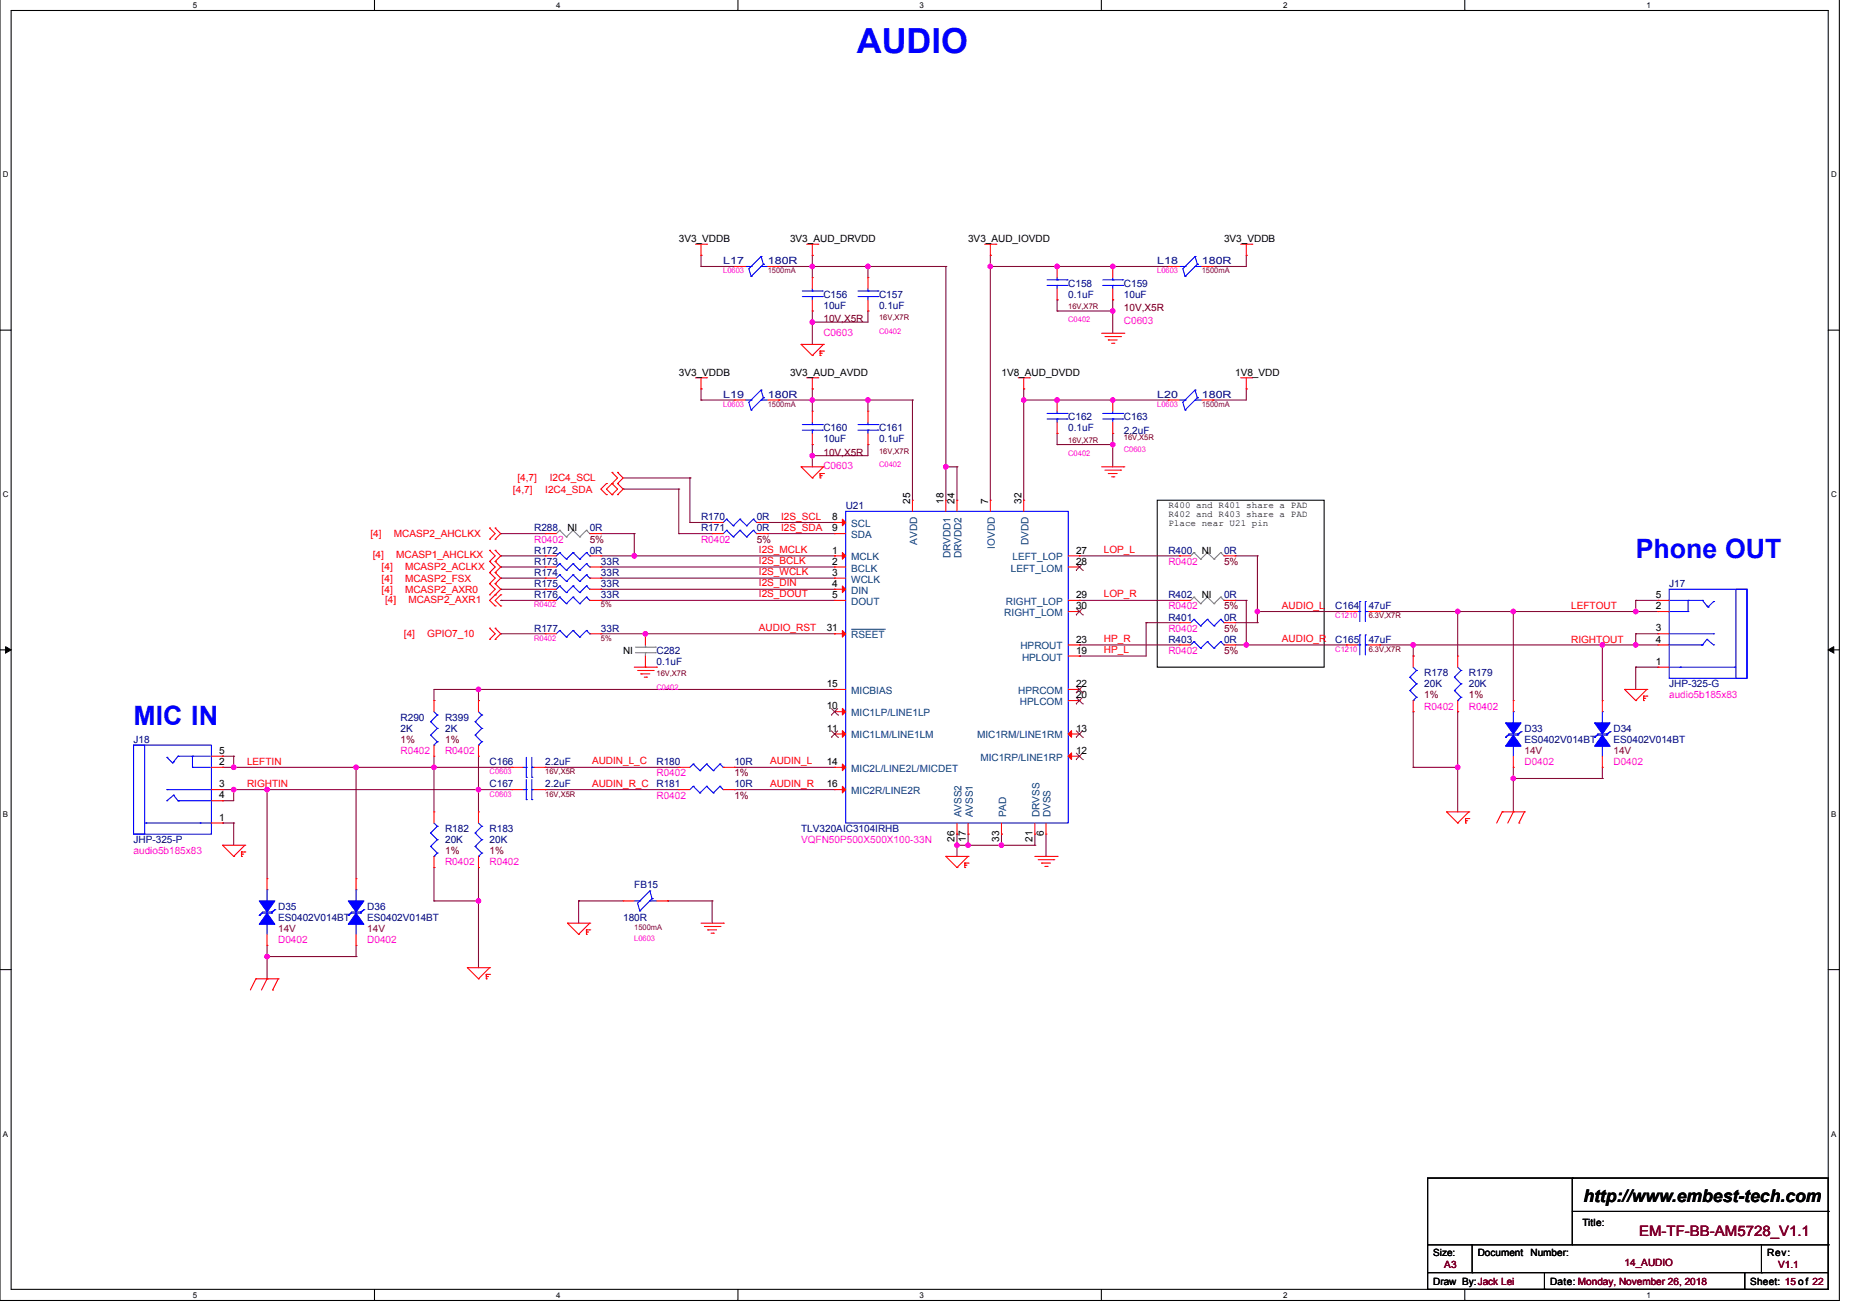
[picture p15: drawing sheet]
<svg xmlns="http://www.w3.org/2000/svg" width="297mm" height="210mm" viewBox="0 0 297 210" stroke-linecap="round" stroke-linejoin="round" font-family="sans-serif">
<defs><g id="words">
<text font-size="5.5" fill="#00f" x="136.9" y="8.4">AUDIO</text>
<g font-size="4.3" fill="#00f">
<text x="261.4" y="89.1">Phone OUT</text>
<text x="21.3" y="115.8">MIC IN</text>
</g>
<text font-size="2.8" x="253" y="192">http://www.embest-tech.com</text>
<text font-size="2.3" fill="#800000" x="261.9" y="197.4">EM-TF-BB-AM5728_V1.1</text>
<g font-size="1.6">
<text x="108.5" y="38.7">3V3_VDDB</text>
<text x="126.2" y="38.7">3V3_AUD_DRVDD</text>
<text x="154.7" y="38.7">3V3_AUD_IOVDD</text>
<text x="195.6" y="38.7">3V3_VDDB</text>
<text x="108.5" y="60">3V3_VDDB</text>
<text x="126.2" y="60">3V3_AUD_AVDD</text>
<text x="160" y="60">1V8_AUD_DVDD</text>
<text x="197.4" y="60">1V8_VDD</text>
<text x="133" y="83.1">8</text>
<text x="145.4" y="80.4" transform="rotate(-90 145.4 80.4)">25</text>
<text x="150.8" y="80.4" transform="rotate(-90 150.8 80.4)">18</text>
<text x="152.5" y="80.4" transform="rotate(-90 152.5 80.4)">24</text>
<text x="157.9" y="80.4" transform="rotate(-90 157.9 80.4)">7</text>
<text x="163.2" y="80.4" transform="rotate(-90 163.2 80.4)">32</text>
<text x="90.7" y="84.9">NI</text>
<text x="133" y="88.4">1</text>
<text x="133" y="84.9">9</text>
<text x="171.9" y="88.4">27</text>
<text x="192" y="88.4">NI</text>
<text x="133" y="90.2">2</text>
<text x="133" y="92">3</text>
<text x="133" y="93.8">4</text>
<text x="133" y="95.5">5</text>
<text x="171.9" y="90.2">28</text>
<text x="171.9" y="95.5">29</text>
<text x="192" y="95.5">NI</text>
<text x="264.6" y="95.5">5</text>
<text x="132.1" y="100.9">31</text>
<text x="171.9" y="97.3">30</text>
<text x="264.6" y="97.3">2</text>
<text x="264.6" y="100.9">3</text>
<text x="99.6" y="104.4">NI</text>
<text x="171.9" y="104.4">19</text>
<text x="171.9" y="102.7">23</text>
<text x="264.6" y="106.2">1</text>
<text x="264.6" y="102.7">4</text>
<text x="132.1" y="113.3">10</text>
<text x="132.1" y="109.8">15</text>
<text x="171.9" y="111.5">20</text>
<text x="171.9" y="109.8">22</text>
<text x="132.1" y="116.9">11</text>
<text x="171.9" y="116.9">13</text>
<text x="35" y="122.2">2</text>
<text x="35" y="125.8">3</text>
<text x="35" y="120.4">5</text>
<text x="132.1" y="122.2">14</text>
<text x="132.1" y="125.8">16</text>
<text x="171.9" y="120.4">12</text>
<text x="35" y="131.1">1</text>
<text x="35" y="127.5">4</text>
<text x="152.5" y="134.5" transform="rotate(-90 152.5 134.5)">26</text>
<text x="154.3" y="134.5" transform="rotate(-90 154.3 134.5)">17</text>
<text x="159.6" y="134.5" transform="rotate(-90 159.6 134.5)">33</text>
<text x="165" y="134.5" transform="rotate(-90 165 134.5)">21</text>
<text x="166.8" y="133.6" transform="rotate(-90 166.8 133.6)">6</text>
<text x="252.8" y="195.8">Title:</text>
<text x="229" y="200.6">Size:</text>
<text x="236.1" y="200.7">Document</text>
<text x="244.6" y="200.7">Number:</text>
<text x="282.3" y="200.7">Rev:</text>
<text x="229" y="205.3">Draw By:Jack Lei</text>
<text x="247.7" y="205.3">Date: Monday, November 26, 2018</text>
<text x="279.7" y="205.3">Sheet: 15 of 22</text>
</g>
<g font-size="1.6" fill="#000080">
<text x="115.6" y="42.2">L17</text>
<text x="122.7" y="42.2">180R</text>
<text x="131.6" y="47.6">C156</text>
<text x="140.5" y="47.6">C157</text>
<text x="170.7" y="45.8">C158</text>
<text x="170.7" y="47.6">0.1uF</text>
<text x="179.6" y="45.8">C159</text>
<text x="179.6" y="47.6">10uF</text>
<text x="184.9" y="42.2">L18</text>
<text x="192" y="42.2">180R</text>
<text x="131.6" y="49.3">10uF</text>
<text x="140.5" y="49.3">0.1uF</text>
<text x="115.6" y="63.6">L19</text>
<text x="122.7" y="63.6">180R</text>
<text x="184.9" y="63.6">L20</text>
<text x="192" y="63.6">180R</text>
<text x="131.6" y="68.9">C160</text>
<text x="131.6" y="70.7">10uF</text>
<text x="140.5" y="68.9">C161</text>
<text x="140.5" y="70.7">0.1uF</text>
<text x="170.7" y="67.1">C162</text>
<text x="170.7" y="68.9">0.1uF</text>
<text x="179.6" y="67.1">C163</text>
<text x="179.6" y="69.3">2.2uF</text>
<text x="112" y="83.1">R170</text>
<text x="120.9" y="83.1">0R</text>
<text x="135.1" y="81.3">U21</text>
<text x="85.3" y="88.5">R172</text>
<text x="85.3" y="84.9">R288</text>
<text x="94.2" y="88.5">0R</text>
<text x="94.2" y="84.9">0R</text>
<text x="112" y="84.9">R171</text>
<text x="120.9" y="84.9">0R</text>
<text x="186.7" y="88.5">R400</text>
<text x="195.6" y="88.5">0R</text>
<text x="85.3" y="92">R174</text>
<text x="85.3" y="93.8">R175</text>
<text x="85.3" y="95.6">R176</text>
<text x="85.3" y="90.2">R173</text>
<text x="96" y="92">33R</text>
<text x="96" y="93.8">33R</text>
<text x="96" y="95.6">33R</text>
<text x="96" y="90.2">33R</text>
<text x="186.7" y="95.6">R402</text>
<text x="195.6" y="95.6">0R</text>
<text x="266.7" y="93.8">J17</text>
<text x="85.3" y="100.9">R177</text>
<text x="96" y="100.9">33R</text>
<text x="186.7" y="99.1">R401</text>
<text x="195.6" y="99.1">0R</text>
<text x="213.4" y="97.3">C164</text>
<text x="218.7" y="97.3">47uF</text>
<text x="104.9" y="104.5">C282</text>
<text x="104.9" y="106.2">0.1uF</text>
<text x="186.7" y="102.7">R403</text>
<text x="195.6" y="102.7">0R</text>
<text x="213.4" y="102.7">C165</text>
<text x="218.7" y="102.7">47uF</text>
<text x="227.6" y="108">R178</text>
<text x="227.6" y="109.8">20K</text>
<text x="234.7" y="108">R179</text>
<text x="234.7" y="109.8">20K</text>
<text x="266.7" y="109.8">JHP-325-G</text>
<text x="21.3" y="118.7">J18</text>
<text x="64" y="115.1">R290</text>
<text x="64" y="116.9">2K</text>
<text x="71.1" y="115.1">R399</text>
<text x="71.1" y="116.9">2K</text>
<text x="243.6" y="116.9">D33</text>
<text x="243.6" y="118.7">ES0402V014BT</text>
<text x="257.8" y="116.9">D34</text>
<text x="257.8" y="118.7">ES0402V014BT</text>
<text x="78.2" y="122.2">C166</text>
<text x="78.2" y="125.8">C167</text>
<text x="87.1" y="122.2">2.2uF</text>
<text x="87.1" y="125.8">2.2uF</text>
<text x="104.9" y="122.2">R180</text>
<text x="104.9" y="125.8">R181</text>
<text x="117.3" y="122.2">10R</text>
<text x="117.3" y="125.8">10R</text>
<text x="21.3" y="134.7">JHP-325-P</text>
<text x="71.1" y="132.9">R182</text>
<text x="71.1" y="134.7">20K</text>
<text x="78.2" y="132.9">R183</text>
<text x="78.2" y="134.7">20K</text>
<text x="128" y="132.9">TLV320AIC3104IRHB</text>
<text x="101.3" y="141.8">FB15</text>
<text x="44.4" y="145.4">D35</text>
<text x="44.4" y="147.1">ES0402V014BT</text>
<text x="58.7" y="145.4">D36</text>
<text x="58.7" y="147.1">ES0402V014BT</text>
<text x="99.6" y="147.1">180R</text>
</g>
<g font-size="1.6" fill="#800000">
<text x="131.6" y="51.5">10V,X5R</text>
<text x="179.6" y="49.7">10V,X5R</text>
<text x="131.6" y="72.8">10V,X5R</text>
<text x="94.2" y="86.7">5%</text>
<text x="120.9" y="86.7">5%</text>
<text x="195.6" y="90.2">5%</text>
<text x="195.6" y="97.3">5%</text>
<text x="195.6" y="100.9">5%</text>
<text x="195.6" y="104.5">5%</text>
<text x="227.6" y="111.6">1%</text>
<text x="234.7" y="111.6">1%</text>
<text x="64" y="118.7">1%</text>
<text x="71.1" y="118.7">1%</text>
<text x="117.3" y="124">1%</text>
<text x="117.3" y="127.6">1%</text>
<text x="71.1" y="136.5">1%</text>
<text x="78.2" y="136.5">1%</text>
<text x="230.8" y="202.6">A3</text>
<text x="259.6" y="202.3">14_AUDIO</text>
<text x="284.1" y="202.6">V1.1</text>
</g>
<g font-size="1.6" fill="#f0f">
<text x="131.6" y="53.6">C0603</text>
<text x="179.6" y="51.8">C0603</text>
<text x="131.6" y="74.9">C0603</text>
<text x="85.3" y="86.7">R0402</text>
<text x="112" y="86.7">R0402</text>
<text x="186.7" y="90.2">R0402</text>
<text x="186.7" y="97.3">R0402</text>
<text x="186.7" y="100.9">R0402</text>
<text x="186.7" y="104.5">R0402</text>
<text x="227.6" y="113.4">R0402</text>
<text x="234.7" y="113.4">R0402</text>
<text x="266.7" y="111.6">audio5b185x83</text>
<text x="64" y="120.5">R0402</text>
<text x="71.1" y="120.5">R0402</text>
<text x="104.9" y="124">R0402</text>
<text x="243.6" y="122.2">D0402</text>
<text x="257.8" y="122.2">D0402</text>
<text x="104.9" y="127.6">R0402</text>
<text x="21.3" y="136.5">audio5b185x83</text>
<text x="128" y="134.7">VQFN50P500X500X100-33N</text>
<text x="71.1" y="138.2">R0402</text>
<text x="78.2" y="138.2">R0402</text>
<text x="44.4" y="150.7">D0402</text>
<text x="58.7" y="150.7">D0402</text>
</g>
<g font-size="1.6" fill="#f00">
<text x="82.7" y="76.9">[4,7]</text>
<text x="87.8" y="76.9">I2C4_SCL</text>
<text x="82" y="78.7">[4,7]</text>
<text x="87.1" y="78.7">I2C4_SDA</text>
<text x="124.8" y="83">I2S_SCL</text>
<text x="59.2" y="85.8">[4]</text>
<text x="59.6" y="89.2">[4]</text>
<text x="62.9" y="85.8">MCASP2_AHCLKX</text>
<text x="63.3" y="89.2">MCASP1_AHCLKX</text>
<text x="121.3" y="88.3">I2S_MCLK</text>
<text x="124.8" y="84.8">I2S_SDA</text>
<text x="176.4" y="88.3">LOP_L</text>
<text x="61" y="92.9">[4]</text>
<text x="61" y="94.7">[4]</text>
<text x="61" y="91.1">[4]</text>
<text x="64.7" y="92.9">MCASP2_FSX</text>
<text x="64.7" y="94.7">MCASP2_AXR0</text>
<text x="64.7" y="91.1">MCASP2_ACLKX</text>
<text x="121.3" y="91.9">I2S_WCLK</text>
<text x="121.3" y="93.7">I2S_DIN</text>
<text x="121.3" y="95.4">I2S_DOUT</text>
<text x="121.3" y="90.1">I2S_BCLK</text>
<text x="176.4" y="95.4">LOP_R</text>
<text x="61.5" y="96.3">[4]</text>
<text x="64.5" y="101.8">[4]</text>
<text x="65.3" y="96.3">MCASP2_AXR1</text>
<text x="68.3" y="101.8">GPIO7_10</text>
<text x="121.3" y="100.8">AUDIO_RST</text>
<text x="204.8" y="97.2">AUDIO_L</text>
<text x="251.1" y="97.3">LEFTOUT</text>
<text x="176.4" y="104.3">HP_L</text>
<text x="176.4" y="102.6">HP_R</text>
<text x="204.8" y="102.6">AUDIO_R</text>
<text x="251.1" y="102.7">RIGHTOUT</text>
<text x="39.5" y="122.2">LEFTIN</text>
<text x="39.5" y="125.8">RIGHTIN</text>
<text x="94.6" y="122.1">AUDIN_L_C</text>
<text x="94.6" y="125.7">AUDIN_R_C</text>
<text x="123" y="122.1">AUDIN_L</text>
<text x="123" y="125.7">AUDIN_R</text>
</g>
<g font-size="1.6" fill="#004080">
<text x="136" y="89.5">MCLK</text>
<text x="136" y="84.2">SCL</text>
<text x="136" y="86">SDA</text>
<text x="146.5" y="87" transform="rotate(-90 146.5 87)">AVDD</text>
<text x="151.9" y="89.2" transform="rotate(-90 151.9 89.2)">DRVDD1</text>
<text x="153.6" y="89.2" transform="rotate(-90 153.6 89.2)">DRVDD2</text>
<text x="159" y="87.7" transform="rotate(-90 159 87.7)">IOVDD</text>
<text x="161.8" y="89.5">LEFT_LOP</text>
<text x="164.3" y="87.1" transform="rotate(-90 164.3 87.1)">DVDD</text>
<text x="136" y="91.3">BCLK</text>
<text x="136" y="93.1">WCLK</text>
<text x="136" y="94.9">DIN</text>
<text x="161.5" y="91.3">LEFT_LOM</text>
<text x="136" y="96.6">DOUT</text>
<text x="136" y="102">RSEET</text>
<text x="160.5" y="98.4">RIGHT_LOM</text>
<text x="160.7" y="96.6">RIGHT_LOP</text>
<text x="163" y="103.7">HPROUT</text>
<text x="163.3" y="105.5">HPLOUT</text>
<text x="136" y="110.9">MICBIAS</text>
<text x="162.7" y="110.9">HPRCOM</text>
<text x="163" y="112.6">HPLCOM</text>
<text x="136" y="114.4">MIC1LP/LINE1LP</text>
<text x="136" y="118">MIC1LM/LINE1LM</text>
<text x="156.1" y="118">MIC1RM/LINE1RM</text>
<text x="136" y="123.3">MIC2L/LINE2L/MICDET</text>
<text x="156.6" y="121.5">MIC1RP/LINE1RP</text>
<text x="136" y="126.9">MIC2R/LINE2R</text>
<text x="153.6" y="130.6" transform="rotate(-90 153.6 130.6)">AVSS2</text>
<text x="155.4" y="130.6" transform="rotate(-90 155.4 130.6)">AVSS1</text>
<text x="160.8" y="130.6" transform="rotate(-90 160.8 130.6)">PAD</text>
<text x="166.1" y="130.6" transform="rotate(-90 166.1 130.6)">DRVSS</text>
<text x="167.9" y="130.6" transform="rotate(-90 167.9 130.6)">DVSS</text>
</g>
<g font-size="1.6" fill="#800040">
<text x="243.6" y="120.5">14V</text>
<text x="257.8" y="120.5">14V</text>
<text x="44.4" y="148.9">14V</text>
<text x="58.7" y="148.9">14V</text>
</g>
<g font-size="1.5">
<text x="186.7" y="81.1">R400 and R401 share a PAD</text>
<text x="186.7" y="82.6">R402 and R403 share a PAD</text>
<text x="186.7" y="84">Place near U21 pin</text>
</g>
<g font-size="1.3">
<text x="30.8" y="1.2">5</text>
<text x="88.9" y="1.2">4</text>
<text x="146.9" y="1.2">3</text>
<text x="205" y="1.2">2</text>
<text x="263.1" y="1.2">1</text>
<text x=".4" y="28.3">D</text>
<text x="292.6" y="28.3">D</text>
<text x=".4" y="79.4">C</text>
<text x="292.6" y="79.4">C</text>
<text x=".4" y="130.5">B</text>
<text x="292.6" y="130.5">B</text>
<text x=".4" y="181.6">A</text>
<text x="292.6" y="181.6">A</text>
<text x="30.8" y="207.3">5</text>
<text x="88.9" y="207.3">4</text>
<text x="146.9" y="207.3">3</text>
<text x="205" y="207.3">2</text>
<text x="263.1" y="207.3">1</text>
</g>
<g font-size="1.2" fill="#f0f">
<text x="115.6" y="43.7">L0603</text>
<text x="184.9" y="43.7">L0603</text>
<text x="140.5" y="53.3">C0402</text>
<text x="170.7" y="51.5">C0402</text>
<text x="115.6" y="65">L0603</text>
<text x="184.9" y="65">L0603</text>
<text x="140.5" y="74.6">C0402</text>
<text x="170.7" y="72.8">C0402</text>
<text x="179.6" y="72.1">C0603</text>
<text x="85.3" y="97">R0402</text>
<text x="213.4" y="98.8">C1210</text>
<text x="85.3" y="102.4">R0402</text>
<text x="213.4" y="104.1">C1210</text>
<text x="104.9" y="110.2">C0402</text>
<text x="78.2" y="123.7">C0603</text>
<text x="78.2" y="127.2">C0603</text>
<text x="101.3" y="150.4">L0603</text>
</g>
<g font-size="1.2" fill="#800040">
<text x="122.7" y="43.7">1500mA</text>
<text x="192" y="43.7">1500mA</text>
<text x="122.7" y="65">1500mA</text>
<text x="192" y="65">1500mA</text>
<text x="101.3" y="148.6">1500mA</text>
</g>
<g font-size="1.2" fill="#800000">
<text x="140.5" y="51.2">16V,X7R</text>
<text x="170.7" y="49.4">16V,X7R</text>
<text x="170.7" y="70.7">16V,X7R</text>
<text x="179.6" y="70.4">16V,X5R</text>
<text x="140.5" y="72.5">16V,X7R</text>
<text x="96" y="97">5%</text>
<text x="218.7" y="98.8">6.3V,X7R</text>
<text x="96" y="102.4">5%</text>
<text x="218.7" y="104.1">6.3V,X7R</text>
<text x="104.9" y="108">16V,X7R</text>
<text x="87.1" y="123.7">16V,X5R</text>
<text x="87.1" y="127.2">16V,X5R</text>
</g>
</g></defs>
<path d="M0 -.1v207.8h293.9v-207.8M1.8 1.7h290.3v204.3h-290.3z" fill="none" stroke="#000" stroke-width=".17"/>
<g fill="#fff">
<path d="M30.8 .1h.7v1.4h-.7z"/>
<path d="M30.8 206.1h.7v1.5h-.7z"/>
</g>
<path d="M59.8 -.1v1.8M59.8 206v1.7" fill="none" stroke="#000" stroke-width=".17"/>
<g fill="#fff">
<path d="M88.9 .1h.7v1.4h-.7z"/>
<path d="M88.9 206.1h.7v1.5h-.7z"/>
</g>
<path d="M117.9 -.1v1.8M117.9 206v1.7" fill="none" stroke="#000" stroke-width=".17"/>
<g fill="#fff">
<path d="M146.9 .1h.7v1.4h-.7z"/>
<path d="M146.9 206.1h.7v1.5h-.7z"/>
</g>
<path d="M176 -.1v1.8M176 206v1.7" fill="none" stroke="#000" stroke-width=".17"/>
<g fill="#fff">
<path d="M205 .1h.7v1.4h-.7z"/>
<path d="M205 206.1h.7v1.5h-.7z"/>
</g>
<path d="M234.1 -.1v1.8M234.1 206v1.7" fill="none" stroke="#000" stroke-width=".17"/>
<g fill="#fff">
<path d="M263.1 .1h.7v1.4h-.7z"/>
<path d="M263.1 206.1h.7v1.5h-.7z"/>
<path d="M.4 27.2h1v1.4h-1z"/>
<path d="M292.6 27.2h.9v1.4h-.9z"/>
<path d="M.4 78.3h1v1.4h-1z"/>
<path d="M292.6 78.3h.9v1.4h-.9z"/>
</g>
<path d="M0 52.7h1.8M292.1 52.7h1.8" fill="none" stroke="#000" stroke-width=".17"/>
<g fill="#fff">
<path d="M.4 129.3h.9v1.5h-.9z"/>
<path d="M292.6 129.3h.8v1.5h-.8z"/>
</g>
<path d="M0 103.8h1.8M292.1 103.8h1.8" fill="none" stroke="#000" stroke-width=".17"/>
<path d="M.9 103.3l.9 .5-.9 .5zM292.1 103.8l.9-.5v1z" fill="#000" stroke="#000" stroke-width=".16"/>
<g fill="#fff">
<path d="M.4 180.4h.9v1.4h-.9z"/>
<path d="M292.6 180.4h.8v1.4h-.8z"/>
</g>
<g fill="none" stroke="#000" stroke-width=".17">
<path d="M184.9 79.9h26.7v26.7h-26.7zM0 154.9h1.8M292.1 154.9h1.8M228.1 188.2h64v17.8h-64zM228.1 198.9h64M235.2 198.9v4.4M251.2 188.2h.1M251.2 188.2v10.7M251.2 193.5h40.9M281.5 198.9v4.4M292.1 198.9h.1M292.1 193.5h.1"/>
<path d="M228.1 203.3h.1M228.1 203.3h64M235.2 203.3h.1M246.8 206h.1M246.8 203.3v2.7M278.8 206h.1M278.8 203.3v2.7M281.5 203.3h.1"/>
</g>
<g fill="none" stroke="#800040" stroke-width=".17">
<path d="M112 42.6h.1M112 40.8h.1M112 40.8v1.8M112 42.6h5.3M124.5 42.6h.1M124.5 42.6h26.6M129.8 51.5h.1M129.8 42.6h.1M129.8 49.7h.1M129.8 40.8h.1M129.8 40.8v3.5M129.8 49.7v5.3"/>
<path d="M138.7 42.6h.1M138.7 49.7h.1M138.7 42.6v1.7M138.7 49.7v1.8h-8.9M151.1 42.6h.1M151.1 42.6v37.3M158.2 40.8h.1M158.2 42.6h.1M158.2 42.6h28.5M158.2 40.8v39.1M168.9 47.9h.1M168.9 49.7h.1"/>
<path d="M168.9 47.9v1.8M168.9 49.7h8.9M177.8 47.9h.1M177.8 42.6h.1M177.8 49.7h.1M177.8 47.9v5.3M186.7 42.6h.1M193.8 42.6h.1M199.1 40.8h.1M199.1 40.8v1.8h-5.3M99.6 78.1h.1M99.6 78.1h8.9"/>
<path d="M99.6 76.4h10.6M108.5 78.1h.1M108.5 78.1v7.1M110.2 76.4h.1M110.2 76.4v7.1M112 63.9h.1M112 62.1h.1M112 63.9h5.3M112 62.1v1.8M124.5 63.9h.1M124.5 63.9h21.3M129.8 72.8h.1"/>
<path d="M129.8 63.9h.1M129.8 62.1h.1M129.8 71h.1M129.8 62.1v3.6M129.8 71v3.6M138.7 63.9h.1M138.7 71h.1M138.7 71v1.8h-8.9M138.7 63.9v1.8M145.8 63.9h.1M145.8 63.9v16M151.1 74.6h.1"/>
<path d="M151.1 74.6h1.8M152.9 74.6h.1M152.9 74.6v5.3M163.6 62.1h.1M163.6 63.9h.1M163.6 63.9h23.1M163.6 62.1v17.8M168.9 69.2h.1M168.9 71h.1M168.9 69.2v1.8M168.9 71h8.9M177.8 69.2h.1"/>
<path d="M177.8 63.9h.1M177.8 71h.1M177.8 69.2v5.4M186.7 63.9h.1M193.8 63.9h.1M199.1 62.1h.1M199.1 62.1v1.8h-5.3M80 88.8h.1M80 90.6h.1M80 92.4h.1M80 94.1h.1M80 95.9h.1"/>
<path d="M80 85.2h.1M80 88.8h7.1M80 90.6h7.1M80 92.4h7.1M80 94.1h7.1M80 95.9h7.1M80 85.2h7.1M96 92.4h.1M96 94.1h.1M96 95.9h.1M96 90.6h.1M96 88.8h37.3"/>
<path d="M96 90.6h37.3M96 92.4h37.3M96 94.1h37.3M96 95.9h37.3M96 85.2h5.3M101.3 88.8h.1M101.3 85.2h.1M101.3 85.2v3.6M108.5 85.2h.1M108.5 85.2h5.3M110.2 83.5h.1M110.2 83.5h3.6"/>
<path d="M122.7 85.2h.1M122.7 83.5h.1M122.7 85.2h10.6M122.7 83.5h10.6M133.3 88.8h.1M172.5 95.9h.1M172.5 88.8h16M172.5 95.9h16M183.1 99.5h.1M183.1 99.5v5.3h-10.6M183.1 99.5h5.4M188.5 88.8h.1"/>
<path d="M197.4 88.8h3.5M197.4 95.9h1.7M197.4 99.5h3.5M199.1 95.9h.1M199.1 95.9v7.1M200.9 88.8h.1M200.9 97.7h.1M200.9 99.5h.1M200.9 97.7h14.2M200.9 88.8v10.7M215.1 97.7h.1M220.5 97.7h.1"/>
<path d="M220.5 97.7h44.4M232.9 97.7h.1M232.9 97.7v7.1M241.8 97.7h.1M241.8 97.7v14.2M261.4 97.7h.1M261.4 95.9h.1M261.4 95.9h3.5M261.4 95.9v1.8M69.3 111.9h.1M76.5 111.9h.1M76.5 110.1h.1"/>
<path d="M76.5 110.1v1.8M80 101.2h.1M80 101.2h7.1M96 101.2h37.3M103.1 101.2h.1M133.3 110.1h.1M133.3 101.2h.1M133.3 110.1h-64v1.8M172.5 104.8h.1M172.5 103h.1M172.5 103h16M197.4 103h17.7"/>
<path d="M199.1 103h.1M215.1 103h.1M220.5 103h.1M220.5 103h44.4M225.8 113.7h.1M225.8 104.8h.1M225.8 103h.1M225.8 103v1.8M225.8 113.7v8.9M232.9 113.7h.1M232.9 113.7v16M256 103h.1"/>
<path d="M256 103v8.9M261.4 106.6h.1M261.4 101.2h.1M261.4 103h.1M261.4 101.2v1.8M261.4 106.6v3.5M261.4 101.2h3.5M261.4 106.6h3.5M35.6 126.1h.1M35.6 127.9h.1M35.6 122.6h.1M35.6 120.8h.1"/>
<path d="M35.6 131.5h.1M35.6 126.1h46.2M35.6 122.6h46.2M35.6 120.8h1.7M35.6 131.5h1.7M37.3 120.8h.1M37.3 131.5h.1M37.3 126.1h.1M37.3 126.1v1.8h-1.7M37.3 120.8v1.8M37.3 131.5v3.5M42.7 126.1h.1"/>
<path d="M42.7 126.1v14.3M56.9 122.6h.1M56.9 122.6v17.8M69.3 138.6h.1M69.3 122.6h.1M69.3 120.8v8.9M69.3 138.6v5.3M76.5 138.6h.1M76.5 126.1h.1M76.5 120.8v8.9M76.5 138.6v16M87.1 122.6h.1"/>
<path d="M87.1 126.1h.1M87.1 126.1h21.4M87.1 122.6h21.4M117.3 122.6h.1M117.3 126.1h.1M117.3 126.1h16M117.3 122.6h16M152.9 133.2h.1M152.9 135h.1M152.9 133.2v3.6M152.9 135h12.5M154.7 133.2h.1"/>
<path d="M154.7 135h.1M154.7 133.2v1.8M160 133.2h.1M160 135h.1M160 133.2v1.8M165.4 135h.1M165.4 133.2v1.8M167.1 136.8h.1M167.1 133.2v3.6M225.8 122.6h.1M225.8 122.6h7.1M232.9 122.6h.1"/>
<path d="M241.8 124.4h.1M241.8 122.6v7.1M241.8 124.4h14.2M256 124.4h.1M256 122.6v1.8M42.7 152.8h.1M42.7 156.4h.1M42.7 151v5.4M42.7 152.8h14.2M56.9 152.8h.1M56.9 151v1.8M69.3 143.9h.1"/>
<path d="M69.3 143.9h7.2M76.5 143.9h.1M92.5 143.9h.1M92.5 143.9v3.6M92.5 143.9h7.1M106.7 143.9h.1M106.7 143.9h7.1M113.8 143.9h.1M113.8 143.9v3.6"/>
</g>
<g fill="#f0f" stroke="#f0f" stroke-width=".17">
<circle cx="129.8" cy="72.8" r=".35"/>
<circle cx="138.7" cy="63.9" r=".35"/>
<circle cx="129.8" cy="63.9" r=".35"/>
<circle cx="37.3" cy="122.6" r=".35"/>
<circle cx="56.9" cy="122.6" r=".35"/>
<circle cx="37.3" cy="126.1" r=".35"/>
<circle cx="76.4" cy="143.9" r=".35"/>
<circle cx="69.3" cy="122.6" r=".35"/>
<circle cx="232.9" cy="97.7" r=".35"/>
<circle cx="225.8" cy="103" r=".35"/>
<circle cx="232.9" cy="122.6" r=".35"/>
<circle cx="177.8" cy="71" r=".35"/>
<circle cx="129.8" cy="51.5" r=".35"/>
<circle cx="129.8" cy="42.6" r=".35"/>
<circle cx="138.7" cy="42.6" r=".35"/>
<circle cx="151.1" cy="74.6" r=".35"/>
<circle cx="177.8" cy="49.7" r=".35"/>
<circle cx="158.2" cy="42.6" r=".35"/>
<circle cx="168.9" cy="42.6" r=".35"/>
<circle cx="168.9" cy="63.9" r=".35"/>
<circle cx="163.6" cy="63.9" r=".35"/>
<circle cx="152.9" cy="135" r=".35"/>
<circle cx="160" cy="135" r=".35"/>
<circle cx="154.7" cy="135" r=".35"/>
<circle cx="241.8" cy="97.7" r=".35"/>
<circle cx="256" cy="103" r=".35"/>
<circle cx="261.4" cy="103" r=".35"/>
<circle cx="42.7" cy="126.1" r=".35"/>
<circle cx="76.4" cy="126.1" r=".35"/>
<circle cx="42.7" cy="152.8" r=".35"/>
<circle cx="241.8" cy="124.4" r=".35"/>
<circle cx="177.8" cy="42.6" r=".35"/>
<circle cx="177.8" cy="63.9" r=".35"/>
<circle cx="101.3" cy="88.8" r=".35"/>
<circle cx="76.4" cy="110.1" r=".35"/>
<circle cx="103.1" cy="101.2" r=".35"/>
<circle cx="261.4" cy="97.7" r=".35"/>
<circle cx="200.9" cy="97.7" r=".35"/>
<circle cx="199.1" cy="103" r=".35"/>
</g>
<g fill="none" stroke="#f00" stroke-width=".17">
<path d="M111.1 39h1.8M112 39v1.8M112.9 39h.1M128.9 39h1.8M129.8 39v1.8M130.7 39h.1M157.4 39h1.7M158.2 39v1.8M159.1 39h.1M198.2 39h1.8M199.1 39v1.8M200 39h.1"/>
<path d="M112 40.8h.1M117.3 42.6h.1M117.3 42.6h1.8M122.7 42.6h1.8M124.5 42.6h.1M128 55h.1M128 55h3.6M128 55l1.8 1.8M129.8 40.8h.1M129.8 56.8h.1M129.8 44.3h.1M129.8 49.7h.1"/>
<path d="M129.8 44.3v1.8M129.8 47.9v1.8M131 56.1h.1M131 56.8h.1M131 56.4h.1M131 56.1v.7M131 56.1h.6M131 56.4h.4M131.6 55h.1M131.6 56.1h.1M131.6 55l-1.8 1.8M138.7 44.3h.1"/>
<path d="M138.7 49.7h.1M138.7 44.3v1.8M138.7 47.9v1.8M158.2 40.8h.1M168.9 42.6h.1M168.9 47.9h.1M168.9 42.6v1.7M168.9 46.1v1.8M176 53.2h3.6M176.6 53.8h2.4M177.1 54.3h.1M177.1 54.3h1.4"/>
<path d="M177.6 54.8h.4M177.8 42.6h.1M177.8 47.9h.1M177.8 42.6v1.7M177.8 46.1v1.8M178 54.8h.1M179 53.8h.1M179.6 53.2h.1M186.7 42.6h.1M186.7 42.6h1.8M192 42.6h1.8M193.8 42.6h.1"/>
<path d="M199.1 40.8h.1M96.9 77.2h.1M96.9 79h.1M96.9 77.2l-.9 .9 .9 .9M97.8 77.2h.1M97.8 75.5h.1M97.8 79h.1M97.8 75.5l.9 .9-1.8 1.7 .9 .9M97.8 77.2l.9 .9-.9 .9M98.7 75.5h.1M98.7 77.2h.1M98.7 79h.1"/>
<path d="M98.7 75.5l.9 .9-.9 .8M98.7 77.2l.9 .9-.9 .9M111.1 60.3h1.8M112 62.1h.1M112 60.3v1.8M112.9 60.3h.1M117.3 63.9h.1M117.3 63.9h1.8M122.7 63.9h1.8M124.5 63.9h.1M128 74.6h.1M128 74.6h3.6"/>
<path d="M128 74.6l1.8 1.8M128.9 60.3h1.8M129.8 76.4h.1M129.8 62.1h.1M129.8 65.7h.1M129.8 71h.1M129.8 60.3v1.8M129.8 65.7v1.8M129.8 69.2v1.8M130.7 60.3h.1M131 75.6h.1M131 76.4h.1"/>
<path d="M131 76h.1M131 75.6h.6M131 75.6v.8M131 76h.4M131.6 74.6h.1M131.6 75.6h.1M131.6 74.6l-1.8 1.8M138.7 65.7h.1M138.7 71h.1M138.7 65.7v1.8M138.7 69.2v1.8M145.8 79.9h.1"/>
<path d="M145.8 79.9v1.8M151.1 79.9h.1M151.1 79.9v1.8M152.9 79.9h.1M152.9 79.9v1.8M158.2 79.9h.1M158.2 79.9v1.8M162.7 60.3h1.8M163.6 62.1h.1M163.6 79.9h.1M163.6 60.3v1.8M163.6 79.9v1.8"/>
<path d="M164.5 60.3h.1M168.9 63.9h.1M168.9 69.2h.1M168.9 63.9v1.8M168.9 67.5v1.7M176 74.6h3.6M176.6 75.1h2.4M177.1 75.6h.1M177.1 75.6h1.4M177.6 76.2h.4M177.8 63.9h.1M177.8 69.2h.1"/>
<path d="M177.8 63.9v1.8M177.8 67.5v1.7M178 76.2h.1M179 75.1h.1M179.6 74.6h.1M186.7 63.9h.1M186.7 63.9h1.8M192 63.9h1.8M193.8 63.9h.1M198.2 60.3h1.8M199.1 62.1h.1M199.1 60.3v1.8"/>
<path d="M200 60.3h.1M78.2 93.2h.1M78.2 91.5h.1M78.2 95h.1M78.2 89.7h.1M78.2 86.1h.1M78.2 84.4h.1M78.2 87.9h.1M78.2 91.5l.9 .9-.9 .8M78.2 93.2l.9 .9-.9 .9M78.2 89.7l.9 .9-.9 .9M78.2 84.4l.9 .8-.9 .9"/>
<path d="M78.2 87.9l.9 .9-.9 .9M79.1 91.5h.1M79.1 93.2h.1M79.1 95h.1M79.1 96.8h.1M79.1 89.7h.1M79.1 84.4h.1M79.1 86.1h.1M79.1 87.9h.1M79.1 91.5l.9 .9-.9 .8M79.1 93.2l.9 .9-1.8 1.8 .9 .9M79.1 89.7l.9 .9-.9 .9"/>
<path d="M79.1 84.4l.9 .8-.9 .9M79.1 87.9l.9 .9-.9 .9M80 95h.1M80 96.8h.1M80 95l-.9 .9 .9 .9M87.1 92.4h.1M87.1 94.1h.1M87.1 95.9h.1M87.1 90.6h.1M87.1 88.8h.1M87.1 85.2h.1M87.1 92.4h1.8"/>
<path d="M87.1 94.1h1.8M87.1 88.8h1.8M87.1 95.9h1.8M87.1 85.2h1.8M87.1 90.6h1.8M94.2 92.4h1.8M94.2 94.1h1.8M94.2 88.8h1.8M94.2 95.9h1.8M94.2 85.2h1.8M94.2 90.6h1.8M96 92.4h.1"/>
<path d="M96 94.1h.1M96 95.9h.1M96 90.6h.1M96 88.8h.1M96 85.2h.1M113.8 83.5h.1M113.8 85.2h.1M113.8 83.5h1.8M113.8 85.2h1.8M120.9 83.5h1.8M120.9 85.2h1.8M122.7 83.5h.1"/>
<path d="M122.7 85.2h.1M133.3 88.8h.1M133.3 90.6h.1M133.3 92.4h.1M133.3 94.1h.1M133.3 95.9h.1M133.3 83.5h.1M133.3 85.2h.1M133.3 92.4h1.8M133.3 83.5h1.8M133.3 94.1h1.8M133.3 88.8h1.8"/>
<path d="M133.3 95.9h1.8M133.3 85.2h1.8M133.3 90.6h1.8M170.7 88.8h1.8M170.7 97.7h1.8M170.7 95.9h1.8M170.7 90.6h1.8M172.5 88.8h.1M172.5 90.6h.1M172.5 95.9h.1M172.5 97.7h.1M188.5 88.8h.1"/>
<path d="M188.5 95.9h.1M188.5 99.5h.1M188.5 88.8h1.7M188.5 95.9h1.7M188.5 99.5h1.7M195.6 88.8h1.8M195.6 95.9h1.8M195.6 99.5h1.8M197.4 88.8h.1M197.4 95.9h.1M197.4 99.5h.1M215.1 97.7h.1"/>
<path d="M215.1 97.7h1.8M218.7 97.7h1.8M220.5 97.7h.1M264.9 97.7h.1M264.9 95.9h.1M264.9 97.7h1.8M264.9 95.9h1.8M69.3 111.9h.1M69.3 111.9v1.8M69.3 119v1.8M76.5 111.9h.1M76.5 111.9v1.8"/>
<path d="M76.5 119v1.8M78.2 102.1h.1M78.2 100.4h.1M78.2 100.4l.9 .8-.9 .9M79.1 100.4h.1M79.1 102.1h.1M79.1 100.4l.9 .8-.9 .9M87.1 101.2h.1M87.1 101.2h1.8M94.2 101.2h1.8M96 101.2h.1M101.3 106.6h3.6"/>
<path d="M101.9 107.1h2.5M102.4 107.6h.1M102.4 107.6h1.4M102.9 108.2h.4M103.1 101.2h.1M103.1 106.6h.1M103.1 101.2v1.8M103.1 104.8v1.8M103.3 108.2h.1M104.4 107.1h.1M104.9 106.6h.1M133.3 113.7h.1"/>
<path d="M133.3 117.2h.1M133.3 110.1h.1M133.3 101.2h.1M133.3 110.1h1.8M133.3 101.2h1.8M133.3 113.7h1.8M133.3 117.2h1.8M170.7 110.1h1.8M170.7 103h1.8M170.7 117.2h1.8M170.7 104.8h1.8M170.7 111.9h1.8"/>
<path d="M172.5 117.2h.1M172.5 104.8h.1M172.5 111.9h.1M172.5 110.1h.1M172.5 103h.1M188.5 103h.1M188.5 103h1.7M195.6 103h1.8M197.4 103h.1M215.1 103h.1M215.1 103h1.8M218.7 103h1.8"/>
<path d="M220.5 103h.1M225.8 104.8h.1M225.8 113.7h.1M225.8 104.8v1.8M225.8 111.9v1.8M232.9 104.8h.1M232.9 113.7h.1M232.9 104.8v1.8M232.9 111.9v1.8M241.8 111.9h.1M241.8 111.9v1.8M256 111.9h.1"/>
<path d="M256 111.9v1.8M259.6 110.1h.1M259.6 110.1h3.5M259.6 110.1l1.8 1.8M261.4 111.9h.1M262.6 111.2h.1M262.6 111.9h.1M262.6 111.6h.1M262.6 111.2h.5M262.6 111.2v.7M262.6 111.6h.4M263.1 110.1h.1"/>
<path d="M263.1 111.2h.1M263.1 110.1l-1.7 1.8M264.9 106.6h.1M264.9 101.2h.1M264.9 103h.1M264.9 106.6h1.8M264.9 103h1.8M264.9 101.2h1.8M33.8 131.5h1.8M33.8 122.6h1.8M33.8 126.1h1.8M33.8 127.9h1.8"/>
<path d="M33.8 120.8h1.8M35.6 135h.1M35.6 131.5h.1M35.6 122.6h.1M35.6 126.1h.1M35.6 127.9h.1M35.6 120.8h.1M35.6 135h3.5M35.6 135l1.7 1.8M37.3 136.8h.1M38.6 136.1h.1M38.6 136.8h.1"/>
<path d="M38.6 136.4h.1M38.6 136.1h.5M38.6 136.1v.7M38.6 136.4h.3M39.1 135h.1M39.1 136.1h.1M39.1 135l-1.8 1.8M69.3 129.7h.1M69.3 138.6h.1M69.3 120.8h.1M69.3 129.7v1.8M69.3 136.8v1.8"/>
<path d="M76.5 120.8h.1M76.5 129.7h.1M76.5 138.6h.1M76.5 129.7v1.8M76.5 136.8v1.8M81.8 122.6h.1M81.8 126.1h.1M81.8 122.6h1.8M81.8 126.1h1.8M85.3 122.6h1.8M85.3 126.1h1.8M87.1 122.6h.1"/>
<path d="M87.1 126.1h.1M108.5 122.6h.1M108.5 126.1h.1M108.5 122.6h1.7M108.5 126.1h1.7M115.6 122.6h1.7M115.6 126.1h1.7M117.3 122.6h.1M117.3 126.1h.1M133.3 122.6h.1M133.3 126.1h.1M133.3 122.6h1.8"/>
<path d="M133.3 126.1h1.8M151.1 136.8h.1M151.1 136.8h3.6M151.1 136.8l1.8 1.8M152.9 138.6h.1M152.9 133.2h.1M152.9 131.5v1.7M154.2 137.9h.1M154.2 138.6h.1M154.2 138.2h.1M154.2 137.9h.5M154.2 137.9v.7"/>
<path d="M154.2 138.2h.3M154.7 136.8h.1M154.7 137.9h.1M154.7 133.2h.1M154.7 136.8l-1.8 1.8M154.7 131.5v1.7M160 133.2h.1M160 131.5v1.7M165.4 133.2h.1M165.4 136.8h3.5M165.4 131.5v1.7M165.9 137.3h2.5"/>
<path d="M166.4 137.9h.1M166.4 137.9h1.4M167 138.4h.3M167.1 133.2h.1M167.1 131.5v1.7M167.3 138.4h.1M168.4 137.3h.1M168.9 136.8h.1M170.7 120.8h1.8M172.5 120.8h.1M231.1 129.7h.1M231.1 129.7h3.6"/>
<path d="M231.1 129.7l1.8 1.8M232.9 131.5h.1M234.2 130.8h.1M234.2 131.5h.1M234.2 131.1h.1M234.2 130.8h.5M234.2 130.8v.7M234.2 131.1h.3M234.7 129.7h.1M234.7 130.8h.1M234.7 129.7l-1.8 1.8M240 129.7h.1"/>
<path d="M240 129.7h3.6M240 129.7l-.9 1.8M241.8 129.7h.1M241.8 122.6h.1M241.8 129.7l-.9 1.8M241.8 120.8v1.8M242.7 131.5h.1M243.6 129.7h.1M243.6 129.7l-.9 1.8M256 122.6h.1M256 120.8v1.8M40.9 156.4h.1"/>
<path d="M40.9 156.4l-.9 1.7M40.9 156.4h3.5M42.7 156.4h.1M42.7 151h.1M42.7 140.4h.1M42.7 156.4l-.9 1.7M42.7 140.4v1.7M42.7 149.2v1.8M43.6 158.1h.1M44.4 156.4h.1M44.4 156.4l-.8 1.7M56.9 151h.1"/>
<path d="M56.9 140.4h.1M56.9 140.4v1.7M56.9 149.2v1.8M74.7 154.6h.1M74.7 154.6h3.5M74.7 154.6l1.8 1.8M76.5 156.4h.1M77.7 155.7h.1M77.7 156.4h.1M77.7 156h.1M77.7 155.7h.5M77.7 155.7v.7"/>
<path d="M77.7 156h.4M78.2 154.6h.1M78.2 155.7h.1M78.2 154.6l-1.7 1.8M90.7 147.5h.1M90.7 147.5h3.5M90.7 147.5l1.8 1.7M92.5 149.2h.1M93.7 148.5h.1M93.7 149.2h.1M93.7 148.9h.1M93.7 148.5h.5"/>
<path d="M93.7 148.5v.7M93.7 148.9h.4M94.2 147.5h.1M94.2 148.5h.1M94.2 147.5l-1.7 1.7M99.6 143.9h.1M99.6 143.9h1.7M104.9 143.9h1.8M106.7 143.9h.1M112 147.5h3.6M112.5 148h2.5M113.1 148.5h.1"/>
<path d="M113.1 148.5h1.4M113.6 149.1h.4M114 149.1h.1M115 148h.1M115.6 147.5h.1"/>
</g>
<g fill="none" stroke="#00f" stroke-width=".17">
<path d="M119.1 42.6h.9M120 44.2h.1M120 42.6h.1M121.6 41h.1M121.6 42.6h.1M121.6 42.6h1.1M121.6 41l-1.9 1.9 .3 1.3M121.6 41l.4 1.2M122 42.2h.1M122 42.2l-2 2M128.2 46.5h3.2M128.2 47.4h3.2"/>
<path d="M129.8 47.4h.1M129.8 46.5h.1M129.8 46.1v.4M129.8 47.4v.5M131.4 46.5h.1M131.4 47.4h.1M137.1 46.5h3.2M137.1 47.4h3.2M138.7 47.4h.1M138.7 46.5h.1M138.7 46.1v.4M138.7 47.4v.5"/>
<path d="M140.3 46.5h.1M140.3 47.4h.1M167.3 44.7h3.2M167.3 45.6h3.2M168.9 45.6h.1M168.9 44.7h.1M168.9 44.3v.4M168.9 45.6v.5M170.5 44.7h.1M170.5 45.6h.1M176.2 44.7h3.2M176.2 45.6h3.2"/>
<path d="M177.8 45.6h.1M177.8 44.7h.1M177.8 44.3v.4M177.8 45.6v.5M179.4 44.7h.1M179.4 45.6h.1M188.5 42.6h.9M189.4 44.2h.1M189.4 42.6h.1M191 41h.1M191 42.6h.1M191 41l-2 1.9 .4 1.3"/>
<path d="M191 42.6h1M191 41l.3 1.2M191.3 42.2h.1M191.3 42.2l-1.9 2M119.1 63.9h.9M120 65.5h.1M120 63.9h.1M121.6 62.3h.1M121.6 63.9h.1M121.6 62.3l-1.9 2 .3 1.2M121.6 63.9h1.1M121.6 62.3l.4 1.2"/>
<path d="M122 63.5h.1M122 63.5l-2 2M128.2 67.8h3.2M128.2 68.7h3.2M129.8 68.7h.1M129.8 67.8h.1M129.8 67.5v.3M129.8 68.7v.5M131.4 67.8h.1M131.4 68.7h.1M137.1 67.8h3.2M137.1 68.7h3.2"/>
<path d="M138.7 68.7h.1M138.7 67.8h.1M138.7 67.5v.3M138.7 68.7v.5M140.3 67.8h.1M140.3 68.7h.1M167.3 66h3.2M167.3 66.9h3.2M168.9 66.9h.1M168.9 66h.1M168.9 65.7v.3M168.9 66.9v.6"/>
<path d="M170.5 66h.1M170.5 66.9h.1M176.2 66h3.2M176.2 66.9h3.2M177.8 66.9h.1M177.8 66h.1M177.8 65.7v.3M177.8 66.9v.6M179.4 66h.1M179.4 66.9h.1M188.5 63.9h.9M189.4 65.5h.1"/>
<path d="M189.4 63.9h.1M191 62.3h.1M191 63.9h.1M191 63.9h1M191 62.3l-2 2 .4 1.2M191 62.3l.3 1.2M191.3 63.5h.1M191.3 63.5l-1.9 2M89.4 91.8h.1M89.4 93.6h.1M89.4 95.4h.1M89.4 90h.1"/>
<path d="M89.4 88.3h.1M89.4 91.8l-.5 .6M89.4 91.8l1.1 1.1M89.4 93.6l-.5 .5M89.4 93.6l1.1 1.1M89.4 95.4l-.5 .5M89.4 95.4l1.1 1M89.4 90l-.5 .6M89.4 90l1.1 1.1M89.4 88.3l-.5 .5M89.4 88.3l1.1 1M90.5 92.9h.1"/>
<path d="M90.5 94.7h.1M90.5 96.4h.1M90.5 91.1h.1M90.5 89.3h.1M91.6 91.8h.1M91.6 93.6h.1M91.6 95.4h.1M91.6 90h.1M91.6 88.3h.1M91.6 91.8l-1.1 1.1M91.6 91.8l1 1.1M91.6 93.6l-1.1 1.1"/>
<path d="M91.6 93.6l1 1.1M91.6 95.4l-1.1 1M91.6 95.4l1 1M91.6 90l-1.1 1.1M91.6 90l1 1.1M91.6 88.3l-1.1 1M91.6 88.3l1 1M92.6 92.9h.1M92.6 94.7h.1M92.6 96.4h.1M92.6 91.1h.1M92.6 89.3h.1"/>
<path d="M93.7 91.8h.1M93.7 93.6h.1M93.7 95.4h.1M93.7 90h.1M93.7 88.3h.1M93.7 91.8l-1.1 1.1M93.7 91.8l.5 .6M93.7 93.6l-1.1 1.1M93.7 93.6l.5 .5M93.7 95.4l-1.1 1M93.7 95.4l.5 .5M93.7 90l-1.1 1.1"/>
<path d="M93.7 90l.5 .6M93.7 88.3l-1.1 1M93.7 88.3l.5 .5M94.2 92.4h.1M94.2 94.1h.1M94.2 95.9h.1M94.2 90.6h.1M94.2 88.8h.1M116.1 82.9h.1M116.1 84.7h.1M116.1 82.9l-.5 .6M116.1 82.9l1.1 1.1"/>
<path d="M116.1 84.7l-.5 .5M116.1 84.7l1.1 1.1M117.2 84h.1M117.2 85.8h.1M118.2 82.9h.1M118.2 84.7h.1M118.2 82.9l-1 1.1M118.2 82.9l1.1 1.1M118.2 84.7l-1 1.1M118.2 84.7l1.1 1.1M119.3 84h.1M119.3 85.8h.1"/>
<path d="M120.4 82.9h.1M120.4 84.7h.1M120.4 82.9l-1.1 1.1M120.4 82.9l.5 .6M120.4 84.7l-1.1 1.1M120.4 84.7l.5 .5M120.9 83.5h.1M120.9 85.2h.1M135.1 81.7h35.6v49.8h-35.6zM190.8 98.9h.1M190.8 98.9l-.6 .6M190.8 98.9l1 1.1"/>
<path d="M191.8 100h.1M192.9 98.9h.1M192.9 98.9l-1.1 1.1M192.9 98.9l1.1 1.1M194 100h.1M195.1 98.9h.1M195.1 98.9l-1.1 1.1M195.1 98.9l.5 .6M195.6 99.5h.1M216.9 97.7h.4M217.3 96.1h.1M217.3 97.7h.1"/>
<path d="M217.3 96.1v3.2M218.2 97.7h.1M218.2 96.1h.1M218.2 96.1v3.2M218.2 97.7h.5M266.7 94.1h12.4v14.3h-12.4zM266.9 97.7h2.8M266.9 95.9h5.1M269.7 97.7h.1M269.7 95.9h.1M269.7 95.9v1.8M272 95.9h.1"/>
<path d="M272 95.9l.7 .9M272.7 96.8h.1M272.7 96.8l.2 .2M272.9 97h.1M273.8 96.1h.1M273.8 96.1l-.9 .9M277.4 94.1h1.7v14.3h-1.7zM21.3 119h12.5v14.2h-12.5zM21.3 119h1.8v14.2h-1.8zM68.8 115.3h.1M68.8 117.4h.1M68.8 115.3l1.1 1.1"/>
<path d="M68.8 117.4l1.1 1.1M69.3 119h.1M69.3 113.7l.6 .5M69.9 114.2h.1M69.9 116.4h.1M69.9 118.5h.1M69.9 114.2l-1.1 1.1M69.9 116.4l-1.1 1M69.9 118.5l-.6 .5M75.9 115.3h.1M75.9 117.4h.1M75.9 115.3l1.1 1.1"/>
<path d="M75.9 117.4l1.1 1.1M76.5 119h.1M76.5 113.7l.5 .5M77 114.2h.1M77 116.4h.1M77 118.5h.1M77 114.2l-1.1 1.1M77 116.4l-1.1 1M77 118.5l-.5 .5M89.4 100.7h.1M89.4 100.7l-.5 .5M89.4 100.7l1.1 1.1"/>
<path d="M90.5 101.8h.1M91.6 100.7h.1M91.6 100.7l-1.1 1.1M91.6 100.7l1 1.1M92.6 101.8h.1M93.7 100.7h.1M93.7 100.7l-1.1 1.1M93.7 100.7l.5 .5M94.2 101.2h.1M190.8 102.5h.1M190.8 102.5l-.6 .5M190.8 102.5l1 1.1"/>
<path d="M191.8 103.6h.1M192.9 102.5h.1M192.9 102.5l-1.1 1.1M192.9 102.5l1.1 1.1M194 103.6h.1M195.1 102.5h.1M195.1 102.5l-1.1 1.1M195.1 102.5l.5 .5M195.6 103h.1M216.9 103h.4M217.3 101.4h.1M217.3 103h.1"/>
<path d="M217.3 101.4v3.2M218.2 103h.1M218.2 101.4h.1M218.2 103h.5M218.2 101.4v3.2M225.3 108.2h.1M225.3 110.3h.1M225.3 108.2l1 1M225.3 110.3l1 1.1M225.8 111.9h.1M225.8 106.6l.5 .5M226.3 107.1h.1"/>
<path d="M226.3 109.2h.1M226.3 111.4h.1M226.3 107.1l-1 1.1M226.3 109.2l-1 1.1M226.3 111.4l-.5 .5M232.4 108.2h.1M232.4 110.3h.1M232.4 108.2l1 1M232.4 110.3l1 1.1M232.9 111.9h.1M232.9 106.6l.5 .5M233.4 107.1h.1"/>
<path d="M233.4 109.2h.1M233.4 111.4h.1M233.4 107.1l-1 1.1M233.4 109.2l-1 1.1M233.4 111.4l-.5 .5M240.6 117.8h.1M241.8 113.7h.1M241.8 119h.1M241.8 113.7v1.8M241.8 119v1.8M242.5 117.2h.1M242.5 117.4h.1"/>
<path d="M242.5 117.2h-1.4l-.5 .6M242.5 117.4h-1.4l-.5 .4M243.1 116.9h.1M243.1 116.9l-.6 .5M243.1 116.9l-.6 .3M254.8 117.8h.1M256 113.7h.1M256 119h.1M256 113.7v1.8M256 119v1.8M256.7 117.2h.1M256.7 117.4h.1"/>
<path d="M256.7 117.2h-1.4l-.5 .6M256.7 117.4h-1.4l-.5 .4M257.3 116.9h.1M257.3 116.9l-.6 .5M257.3 116.9l-.6 .3M266.7 103h5.3M266.7 101.2h7.1M266.7 106.6h10.5M268.5 106.6h.1M271.9 103h.1M272 103h.1M272.7 102.1h.1"/>
<path d="M272.7 102.1l-.7 .9M272.7 102.1l1.1 .9M273.8 103h.1M273.8 101.2h.1M277.2 106.6h.1M23.3 131.5h.1M23.3 131.5h10.5M26.7 127.9h.1M26.7 126.1h.1M26.7 121h.1M26.7 126.1h7.1M26.7 121l.9 .9"/>
<path d="M27.6 121.9h.1M27.7 127h.1M27.7 121.7h.1M27.7 127l.7 .9M27.7 127l-1 .9M27.7 121.7l-.1 .2M28.4 127.9h.1M28.4 120.8h.1M28.4 127.9h5.4M28.4 120.8h5.2M28.4 120.8l-.7 .9M28.6 127.9h.1"/>
<path d="M30.8 122.6h.1M30.8 120.8h.1M30.8 122.6h2.8M30.8 120.8v1.8M32 131.5h.1M68.8 133.1h.1M68.8 135.2h.1M68.8 133.1l1.1 1M68.8 135.2l1.1 1.1M69.3 136.8h.1M69.3 131.5l.6 .5M69.9 132h.1"/>
<path d="M69.9 134.1h.1M69.9 136.3h.1M69.9 132l-1.1 1.1M69.9 134.1l-1.1 1.1M69.9 136.3l-.6 .5M75.9 133.1h.1M75.9 135.2h.1M75.9 133.1l1.1 1M75.9 135.2l1.1 1.1M76.5 136.8h.1M76.5 131.5l.5 .5M77 132h.1"/>
<path d="M77 134.1h.1M77 136.3h.1M77 132l-1.1 1.1M77 134.1l-1.1 1.1M77 136.3l-.5 .5M83.6 126.1h.5M83.6 122.6h.5M84.1 122.6h.1M84.1 124.2h.1M84.1 126.1h.1M84.1 127.7h.1M84.1 121v3.2"/>
<path d="M84.1 124.5v3.2M85 124.2h.1M85 122.6h.1M85 127.7h.1M85 126.1h.1M85 126.1h.3M85 122.6h.3M85 121v3.2M85 124.5v3.2M110.8 122.1h.1M110.8 125.6h.1M110.8 122.1l-.6 .5"/>
<path d="M110.8 122.1l1 1M110.8 125.6l-.6 .5M110.8 125.6l1 1.1M111.8 123.1h.1M111.8 126.7h.1M112.9 122.1h.1M112.9 125.6h.1M112.9 122.1l-1.1 1M112.9 122.1l1.1 1M112.9 125.6l-1.1 1.1M112.9 125.6l1.1 1.1M114 123.1h.1"/>
<path d="M114 126.7h.1M115 122.1h.1M115 125.6h.1M115 122.1l-1 1M115 122.1l.6 .5M115 125.6l-1 1.1M115 125.6l.6 .5M115.6 122.6h.1M115.6 126.1h.1M41.4 146.2h.1M42.7 142.1h.1M42.7 147.5h.1"/>
<path d="M42.7 142.1v1.8M42.7 147.5v1.7M43.4 145.7h.1M43.4 145.9h.1M43.4 145.7h-1.4l-.6 .5M43.4 145.9h-1.4l-.6 .3M43.9 145.3h.1M43.9 145.3l-.5 .6M43.9 145.3l-.5 .4M55.6 146.2h.1M56.9 142.1h.1M56.9 147.5h.1"/>
<path d="M56.9 142.1v1.8M56.9 147.5v1.7M57.6 145.7h.1M57.6 145.9h.1M57.6 145.7h-1.4l-.6 .5M57.6 145.9h-1.4l-.6 .3M58.1 145.3h.1M58.1 145.3l-.5 .6M58.1 145.3l-.5 .4M101.3 143.9h.9M102.2 145.5h.1M102.2 143.9h.1"/>
<path d="M103.8 142.3h.1M103.8 143.9h.1M103.8 142.3l-1.9 2 .3 1.2M103.8 143.9h1.1M103.8 142.3l.4 1.3M104.2 143.6h.1M104.2 143.6l-2 1.9"/>
</g>
<g fill="#00f" stroke="#00f" stroke-width=".17">
<path d="M241.8 117.4l1.3 1.8h-2.5z" fill-rule="evenodd"/>
<path d="M240.6 115.5h2.5l-1.3 1.7z" fill-rule="evenodd"/>
<path d="M256 117.4l1.3 1.8h-2.5z" fill-rule="evenodd"/>
<path d="M254.8 115.5h2.5l-1.3 1.7z" fill-rule="evenodd"/>
<path d="M42.7 145.9l1.2 1.8h-2.5z" fill-rule="evenodd"/>
<path d="M41.4 143.9h2.5l-1.2 1.8z" fill-rule="evenodd"/>
<path d="M56.9 145.9l1.2 1.8h-2.5z" fill-rule="evenodd"/>
<path d="M55.6 143.9h2.5l-1.2 1.8z" fill-rule="evenodd"/>
</g>
<g fill="none" stroke="#808080" stroke-width=".17">
<path d="M89.4 84.7h.1M89.4 84.7l-.5 .5M89.4 84.7l1.1 1.1M90.5 85.8h.1M91.6 84.7h.1M91.6 84.7l-1.1 1.1M91.6 84.7l1 1.1M92.6 85.8h.1M93.7 84.7h.1M93.7 84.7l-1.1 1.1M93.7 84.7l.5 .5M94.2 85.2h.1"/>
<path d="M190.8 88.3h.1M190.8 95.4h.1M190.8 88.3l-.6 .5M190.8 88.3l1 1M190.8 95.4l-.6 .5M190.8 95.4l1 1M191.8 89.3h.1M191.8 96.4h.1M192.9 88.3h.1M192.9 95.4h.1M192.9 88.3l-1.1 1M192.9 88.3l1.1 1"/>
<path d="M192.9 95.4l-1.1 1M192.9 95.4l1.1 1M194 89.3h.1M194 96.4h.1M195.1 88.3h.1M195.1 95.4h.1M195.1 88.3l-1.1 1M195.1 88.3l.5 .5M195.1 95.4l-1.1 1M195.1 95.4l.5 .5M195.6 88.8h.1M195.6 95.9h.1"/>
<path d="M101.5 103.4h3.2M101.5 104.3h3.2M103.1 104.3h.1M103.1 103.4h.1M103.1 103v.4M103.1 104.3v.5M104.7 103.4h.1M104.7 104.3h.1"/>
</g>
<g fill="#f00" stroke="#f00" stroke-width=".17">
<path d="M134.6 88.3l.5 .5-.5 .5z"/>
<path d="M134.6 93.6l.5 .5-.5 .6z"/>
<path d="M134.6 82.9l.5 .6-.5 .5z"/>
<path d="M134.6 113.2l.5 .5-.5 .5z"/>
<path d="M134.6 116.7l.5 .5-.5 .6z"/>
<path d="M170.7 120.8l.5-.5v1z"/>
<path d="M170.7 117.2l.5-.5v1.1z"/>
<path d="M134.6 122.1l.5 .5-.5 .5z"/>
<path d="M134.6 125.6l.5 .5-.5 .6z"/>
<path d="M134.6 100.7l.5 .5-.5 .6z"/>
</g>
<g fill="none" stroke="#804000" stroke-width=".16">
<path d="M171.9 91.1h.1M171.9 98.2h.1M171.9 90l1.1 1.1M171.9 97.2l1.1 1M173 90l-1.1 1.1M173 97.2l-1.1 1M173 91.1h.1M173 98.2h.1M132.8 114.2h.1M132.8 117.8h.1M132.8 113.2l1.1 1M132.8 116.7l1.1 1.1"/>
<path d="M133.9 113.2l-1.1 1M133.9 116.7l-1.1 1.1M133.9 114.2h.1M133.9 117.8h.1M171.9 117.8h.1M171.9 112.5h.1M171.9 110.7h.1M171.9 116.7l1.1 1.1M171.9 111.4l1.1 1.1M171.9 109.6l1.1 1.1M173 116.7l-1.1 1.1M173 111.4l-1.1 1.1"/>
<path d="M173 109.6l-1.1 1.1M173 117.8h.1M173 112.5h.1M173 110.7h.1M171.9 121.3h.1M171.9 120.3l1.1 1M173 120.3l-1.1 1M173 121.3h.1"/>
</g>
<path d="M136 100.5h5.4M141.4 100.5h.1" fill="none" stroke="#004080" stroke-width=".16"/>
<use href="#words"/>
</svg>
